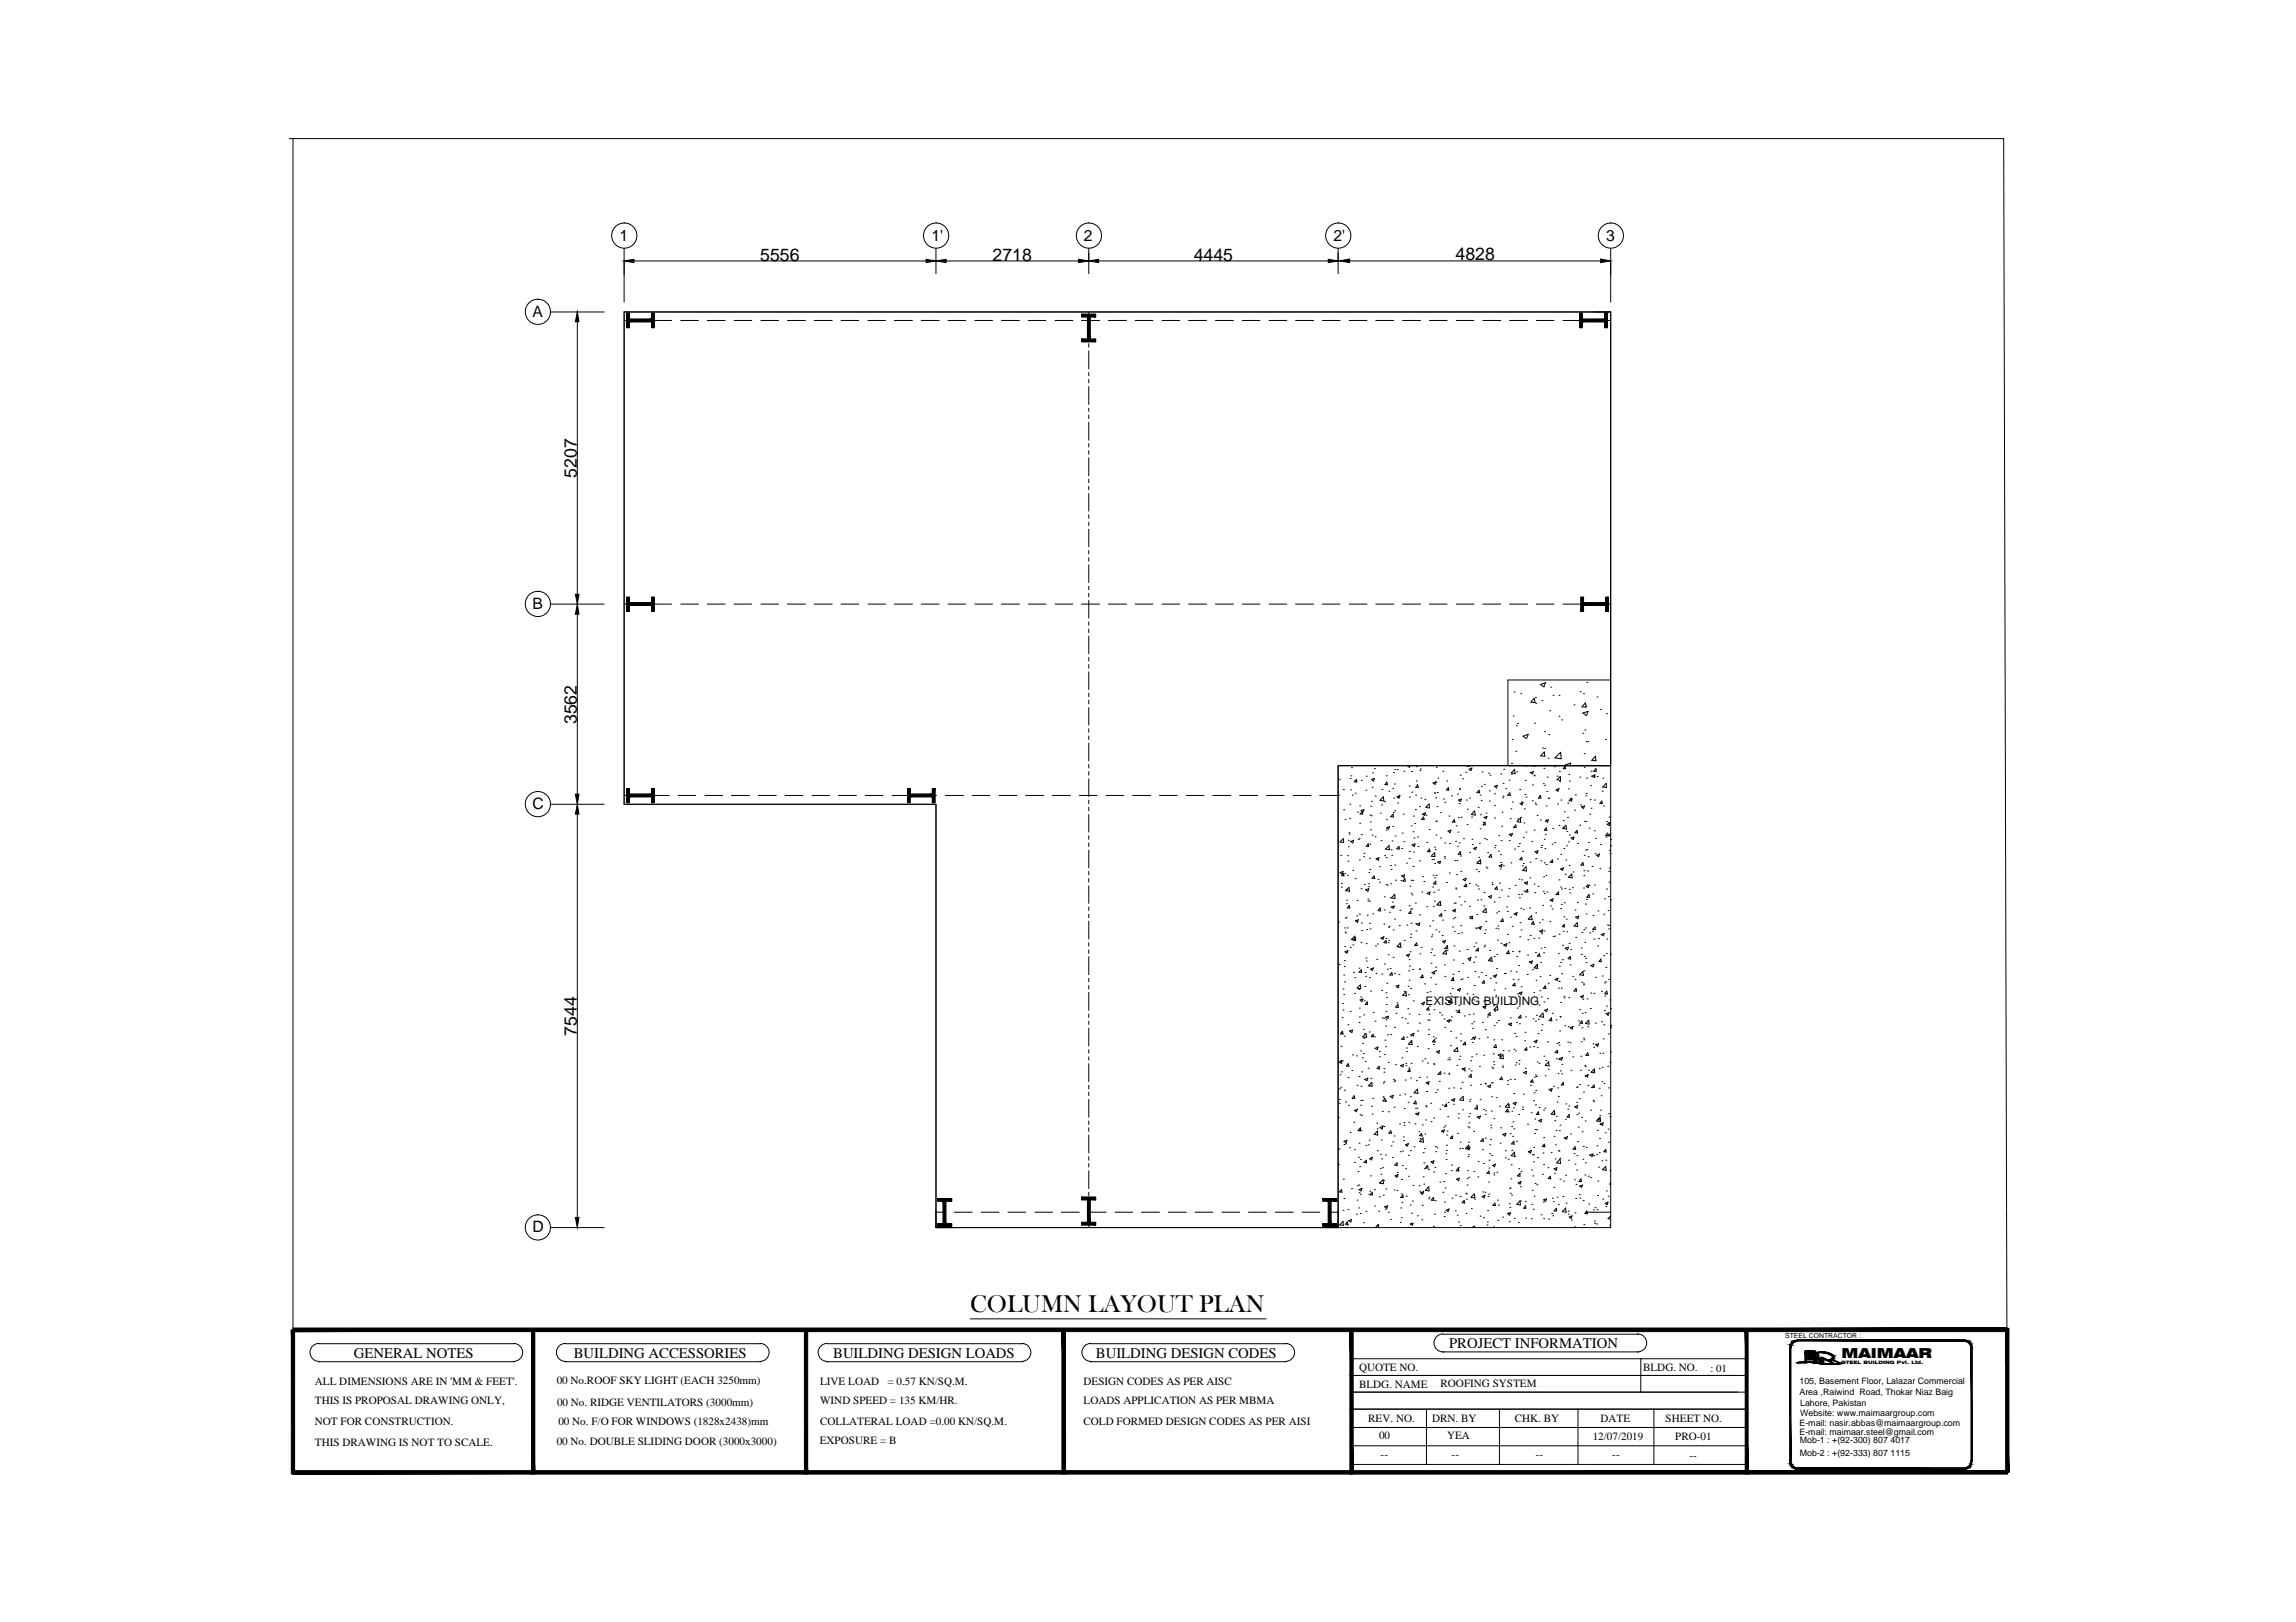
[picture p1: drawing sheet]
<svg xmlns="http://www.w3.org/2000/svg" width="297mm" height="210mm" viewBox="0 0 297 210" stroke-linecap="round" stroke-linejoin="round" font-family="sans-serif">
<defs><g id="words">
<text font-size="3.2" x="125.5" y="169.8">COLUMN LAYOUT PLAN</text>
<g font-size="2.3">
<text x="98.4" y="33.7">5556</text>
<text x="128.4" y="33.7">2718</text>
<text x="154.4" y="33.7">4445</text>
<text x="188.3" y="33.7">4828</text>
<text x="74.6" y="61.8" transform="rotate(-90 74.6 61.8)">5207</text>
<text x="74.6" y="93.7" transform="rotate(-90 74.6 93.7)">3562</text>
<text x="74.6" y="134.1" transform="rotate(-90 74.6 134.1)">7544</text>
</g>
<g font-size="2">
<text x="80.2" y="31.2">1</text>
<text x="120.5" y="31.2">1'</text>
<text x="140.2" y="31.2">2</text>
<text x="172.5" y="31.2">2'</text>
<text x="207.8" y="31.2">3</text>
<text x="68.9" y="41">A</text>
<text x="68.9" y="78.8">B</text>
<text x="68.9" y="104.6">C</text>
<text x="68.9" y="159.5">D</text>
</g>
<g font-size="1.9">
<text x="45.8" y="175.7">GENERAL NOTES</text>
<text x="74.2" y="175.7">BUILDING ACCESSORIES</text>
<text x="107.8" y="175.7">BUILDING DESIGN LOADS</text>
<text x="141.8" y="175.7">BUILDING DESIGN CODES</text>
<text x="187.5" y="174.4">PROJECT INFORMATION</text>
</g>
<text font-size="1.8" x="238.2" y="175.7">MAIMAAR</text>
<text font-size="1.5" x="184.4" y="130.1">EXISTING BUILDING</text>
<g font-size="1.4">
<text x="40.7" y="179.2">ALL DIMENSIONS ARE IN 'MM &amp; FEET'.</text>
<text x="72" y="179.1">00 No.ROOF SKY LIGHT (EACH 3250mm)</text>
<text x="106.1" y="179.2">LIVE LOAD</text>
<text x="114.8" y="179.2">= 0.57 KN/SQ.M.</text>
<text x="140.2" y="179.2">DESIGN CODES AS PER AISC</text>
<text x="175.8" y="177.4">QUOTE NO.</text>
<text x="175.8" y="179.6">BLDG. NAME</text>
<text x="186.4" y="179.5">ROOFING SYSTEM</text>
<text x="212.6" y="177.4">BLDG. NO.</text>
<text x="221.3" y="177.5">: 01</text>
<text x="40.7" y="181.7">THIS IS PROPOSAL DRAWING ONLY,</text>
<text x="40.7" y="184.4">NOT FOR CONSTRUCTION.</text>
<text x="72.1" y="181.9">00 No. RIDGE VENTILATORS (3000mm)</text>
<text x="72.2" y="184.3">00 No. F/O FOR WINDOWS (1828x2438)mm</text>
<text x="106.1" y="181.7">WIND SPEED = 135 KM/HR.</text>
<text x="106.1" y="184.4">COLLATERAL LOAD =0.00 KN/SQ.M.</text>
<text x="140.2" y="184.4">COLD FORMED DESIGN CODES AS PER AISI</text>
<text x="140.2" y="181.7">LOADS APPLICATION AS PER MBMA</text>
<text x="177" y="184">REV. NO.</text>
<text x="185.3" y="184.1">DRN. BY</text>
<text x="196" y="184.1">CHK. BY</text>
<text x="207.1" y="184.1">DATE</text>
<text x="215.5" y="184.1">SHEET NO.</text>
<text x="40.7" y="187.1">THIS DRAWING IS NOT TO SCALE.</text>
<text x="72" y="187">00 No. DOUBLE SLIDING DOOR (3000x3000)</text>
<text x="106.1" y="186.9">EXPOSURE = B</text>
<text x="178.4" y="186.2">00</text>
<text x="178.6" y="188.6">--</text>
<text x="187.2" y="186.2">YEA</text>
<text x="187.8" y="188.6">--</text>
<text x="198.7" y="188.6">--</text>
<text x="206.1" y="186.3">12/07/2019</text>
<text x="208.6" y="188.7">--</text>
<text x="216.7" y="186.4">PRO-01</text>
<text x="218.6" y="188.8">--</text>
</g>
<g font-size="1.1">
<text x="232.8" y="179.1">105, Basement Floor, Lalazar Commercial</text>
<text x="232.8" y="180.5">Area ,Raiwind Road, Thokar Niaz Baig</text>
<text x="232.8" y="185.7">E-mail: maimaar.steel@gmail.com</text>
<text x="232.8" y="184.5">E-mail: nasir.abbas@maimaargroup.com</text>
<text x="232.9" y="181.9">Lahore, Pakistan</text>
<text x="232.9" y="183.2">Website: www.maimaargroup.com</text>
<text x="232.8" y="186.8">Mob-1 : +(92-300) 807 4017</text>
<text x="232.8" y="188.4">Mob-2 : +(92-333) 807 1115</text>
</g>
<text font-size=".9" x="230.9" y="173.1">STEEL CONTRACTOR :</text>
<text font-size=".6" x="238.2" y="176.5">STEEL BUILDING Pvt. Ltd.</text>
</g></defs>
<!-- layer: 0 -->
<g fill="none" stroke="#000" stroke-width=".13">
<path d="M37.4 17.9h221.8l.5 172.8h-221.8v-172.8M80.7 32.2v6.9M82 33.8h37.8M121.1 32.2v3.2M122.4 33.8h17.1M140.9 32.2v3.2M142.1 33.8h29.7M173.1 32.2v3.2M173.3 33.7h.1M174.6 33.8h32.5M208.4 32.2v6.9M71.2 40.4h7"/>
<path d="M74.6 40.4h.1M74.7 41.6v35.3M80.7 40.4h127.7v58.7h-35.3v59.8h-52v-54.8h-40.4zM80.7 40.4h127.7v118.5h-87.3v-54.8h-40.4zM80.7 41.5h2.8M84.6 41.5h2.3M88.1 41.5h2.3M91.5 41.5h2.3M95 41.5h2.3M98.4 41.5h2.3M101.9 41.5h2.3M105.3 41.5h2.4"/>
<path d="M108.8 41.5h2.3M112.3 41.5h2.3M115.7 41.5h2.3M119.2 41.5h2.3M122.7 41.5h2.2M126.1 41.5h2.3M129.6 41.5h2.3M133 41.5h2.3M136.5 41.5h2.3M139.9 41.5h2.4M140.9 40.4v2.7M140.9 43.6v.4"/>
<path d="M140.9 44.5v.4M140.9 45.4v2.3M140.9 48.2v.4M140.9 49.1v.5M140.9 50v2.4M140.9 52.8v.4M140.9 53.7v.5M140.9 54.6v2.4M140.9 57.4v.5M140.9 58.3v.5M140.9 59.3v2.3M143.4 41.5h2.3"/>
<path d="M146.9 41.5h2.3M150.3 41.5h2.3M153.8 41.5h2.3M157.2 41.5h2.4M160.7 41.5h2.3M164.2 41.5h2.3M167.6 41.5h2.3M171.1 41.5h2.3M174.6 41.5h2.2M178 41.5h2.3M181.5 41.5h2.3M184.9 41.5h2.3"/>
<path d="M188.4 41.5h2.3M191.8 41.5h2.4M195.3 41.5h2.3M198.8 41.5h2.3M202.2 41.5h2.3M205.7 41.5h2.7M71.2 78.2h7M74.6 78.2h.1M74.7 79.5v23.3M80.7 78.2h2.8M84.6 78.2h2.3M88.1 78.2h2.3"/>
<path d="M91.5 78.2h2.3M95 78.2h2.3M98.4 78.2h2.3M101.9 78.2h2.3M105.3 78.2h2.4M108.8 78.2h2.3M112.3 78.2h2.3M115.7 78.2h2.3M119.2 78.2h2.3M122.7 78.2h2.2M126.1 78.2h2.3M129.6 78.2h2.3"/>
<path d="M133 78.2h2.3M136.5 78.2h2.3M139.9 78.2h2.4M140.9 62v.5M140.9 62.9v.5M140.9 63.9v2.3M140.9 66.6v.5M140.9 67.5v.5M140.9 68.5v2.3M140.9 71.2v.5M140.9 72.2v.4M140.9 73.1v2.3"/>
<path d="M140.9 75.8v.5M140.9 76.8v.4M140.9 77.7v2.3M143.4 78.2h2.3M146.9 78.2h2.3M150.3 78.2h2.3M153.8 78.2h2.3M157.2 78.2h2.4M160.7 78.2h2.3M164.2 78.2h2.3M167.6 78.2h2.3M171.1 78.2h2.3"/>
<path d="M174.6 78.2h2.2M178 78.2h2.3M181.5 78.2h2.3M184.9 78.2h2.3M188.4 78.2h2.3M191.8 78.2h2.4M195.3 78.2h2.3M198.8 78.2h2.3M202.2 78.2h2.3M205.7 78.2h2.7M140.9 80.5v.4M140.9 81.4v.5"/>
<path d="M140.9 82.3v2.3M140.9 85.1v.4M140.9 86v.5M140.9 86.9v2.3M140.9 89.7v.5M140.9 90.6v.5M140.9 91.6v2.2M140.9 94.3v.5M140.9 95.2v.5M140.9 96.2v2.3M140.9 98.9v.5M140.9 99.9v.4"/>
<path d="M174.9 99.3h.1M177.8 99.5h.1M180.3 100h.1M180.4 99.6h.1M180.8 99.6h.1M181.6 99.8h.1M182.1 99.1h.1M182.1 99.1l.2 .2 .1-.2M182.6 99.9h.1M183.3 99.2h.1M183.7 99.7h.1M183.7 99.5h.1"/>
<path d="M185.8 99.3h.1M186.7 99.8h.1M189.6 99.1h.1M189.6 99.9h.1M189.6 99.1l.5 .1v-.1M190 99.6l.4-.2-.1 .3zM191.7 99.9h.1M194.5 99.6h.1M195.6 98.8h.1M195.6 95.7h.1M195.8 92.7h.1M195.9 89.6h.1"/>
<path d="M195.9 99.6l.1 .5-.5-.1 .5-.4M196.1 97.2h.1M196.2 93.9h.1M196.2 99.9h.1M196.3 93.6h.1M196.7 89.8h.1M197 95.3l.7-.3-.2 .6zM197.4 99.1h.1M198 100l.4-.1-.1 .2zM198.3 99.1h.1M198.3 99.1h.3M198.5 93.6h.1"/>
<path d="M198.6 90.9h-.6l.5-.5 .1 .6M198.6 90.3h.1M198.7 91h.1M199.3 88.6l.7-.3-.3 .6zM199.5 90.7h.1M199.6 96.8h.1M199.7 99.4h.1M199.8 97.3l.1 .6-.6-.1zM199.8 94.7h.1M199.8 96.8h.1M200.3 98.1h.1M200.4 95.1h.1"/>
<path d="M200.5 92h.1M200.6 88.9h.1M200.9 90h.1M201.1 99.2h.1M201.2 98.1l.7-.7 .1 .8zM201.7 90h.1M201.7 92.7h.1M201.7 99.9h.1M202 93.2h.1M202.5 99.5v-.4l-.3 .4h.4M202.7 99.1l-.2-.1 .7-.3-.1 .4M203.6 91.2h.1"/>
<path d="M204.4 89.5h.1M204.8 94.9h.1M204.8 92.3l.7-.2-.3 .5zM204.9 89.8h.1M204.9 99.3h.1M204.9 97.5h.1M205 94.5h.1M205.1 91l.1 .5h-.5zM205.2 91.4h.1M205.2 96h.1M205.3 88.3h.1M205.4 96h.1"/>
<path d="M205.8 99.8h.1M206.4 97.9l.1 .6-.6-.1zM206.5 99.5v.3h-.3zM206.6 90.2h.1M207.1 91.8h.1M207.7 95.7h.1M207.8 92.4h.1M208.4 99.1h-35.3v59.8M208.4 88h-13.3v11.1M71.2 104.1h7M74.6 104.1h.1M74.7 105.4v52.2"/>
<path d="M80.7 102.9h2.4M84.3 102.9h2.3M87.7 102.9h2.3M91.2 102.9h2.3M94.6 102.9h2.4M98.1 102.9h2.3M101.6 102.9h2.3M105 102.9h2.3M108.5 102.9h2.3M111.9 102.9h2.3M115.4 102.9h2.3M118.8 102.9h2.4"/>
<path d="M122.3 102.9h2.3M125.8 102.9h2.3M129.3 102.9h2.2M132.7 102.9h2.3M136.2 102.9h2.3M139.6 102.9h2.3M140.9 100.8v2.3M140.9 103.5v.5M140.9 104.5v.4M140.9 105.4v2.3M140.9 108.1v.5M140.9 109.1v.4"/>
<path d="M140.9 110v2.3M140.9 112.8v.4M140.9 113.7v.5M140.9 114.6v2.3M140.9 117.4v.4M140.9 118.3v.5M140.9 119.2v2.3M143.1 102.9h2.3M146.5 102.9h2.4M150 102.9h2.3M153.5 102.9h2.3M156.9 102.9h2.3"/>
<path d="M160.4 102.9h2.3M163.8 102.9h2.3M167.3 102.9h2.3M170.7 102.9h2.4M173.1 102.5v.1M173.2 119.3h.1M173.2 102.9h.1M173.3 100.9h.1M173.4 109l.4-.5v.5zM173.4 112.9l.4-.1-.1 .3zM173.5 110.7h.1M173.5 114.8h.1"/>
<path d="M173.5 114.3h.1M173.8 102.2h.1M173.8 113l.1 .4-.4-.1zM173.8 104.8h.1M174 113.1h.1M174 106h.1M174.1 118.8h.1M174.1 115.3l.4-.5 .1 .5zM174.1 118.7h.1M174.2 117h.1M174.2 116.5h.1M174.3 115.1h.1"/>
<path d="M174.3 113.3h.1M174.3 110.7h.1M174.4 111.4h.1M174.4 109.6h.1M174.4 108.7h.1M174.5 107.8h.1M174.6 107.9h.1M174.6 117.2v.3h-.3zM174.6 105.9h.1M174.6 104.1h.1M174.7 100.7h.1M174.7 102.2h.1"/>
<path d="M174.7 108.9l.4-.2-.1 .4zM174.8 100.4h.1M174.9 102.9h.1M175 112.6h.1M175.2 101.2l.3-.3v.3zM175.3 102.6h.1M175.3 113.7h.1M175.4 119.2l.3-.2-.1 .4zM175.5 118.5h.1M175.6 116.5h.1M175.6 105.1h.1M175.7 108.7h.1"/>
<path d="M175.8 108.5h.1M175.9 118.3h.1M175.9 111.3h.1M175.9 106.5h.1M175.9 104.3h.1M176.1 115h.1M176.1 104.9l.4-.1-.2 .3zM176.1 119.5h.1M176.1 108h.1M176.1 101h.1M176.2 105l.1 .4h-.3zM176.4 110.9h.1"/>
<path d="M176.5 110.4h.1M176.5 114.5h.1M176.7 115.1l.4-.1-.1 .3zM176.7 102.3h.1M176.8 100.4h.1M176.9 118.4h.1M177 116.6h.1M177 116.4h.1M177 109.2l.1 .3h-.3zM177.1 114.8h.1M177.1 114.4h.1M177.1 112.9h.1"/>
<path d="M177.2 111.1h.1M177.2 116.6h.1M177.2 119.5h.1M177.2 109.2h.1M177.2 105.5h.1M177.2 112.5h.1M177.3 106.4h.1M177.3 107.4h.1M177.3 104.3h.1M177.4 105.6h.1M177.4 103.7h.1M177.4 100.9l.4-.2-.1 .4z"/>
<path d="M177.5 101.9h.1M177.5 108.1h.1M177.6 100h.1M177.6 118.3h.1M177.8 113.4l.1 .3h-.4zM177.9 108.3h.1M177.9 103h.1M178 111.2l.4-.2-.1 .3zM178.3 113.8h.1M178.4 114.2h.1M178.5 112.2h.1M178.5 117.5l.1 .4-.3-.1z"/>
<path d="M178.6 105.2h.1M178.7 108.8h.1M178.7 104.2h.1M178.8 102.2h.1M179 103.1v.6l-.5-.1zM179 119.6h.1M179.1 116.1h.1M179.1 117.8h.1M179.1 110.7h.1M179.1 103.7h.1M179.3 111h.1M179.3 107.4h.1"/>
<path d="M179.3 100.4h.1M179.3 114.5h.1M179.4 106.1h.1M179.4 107.1l.4-.1-.2 .3zM179.4 101.2l.1 .3h-.3zM179.5 114.5h.1M179.7 102.4h.1M179.7 109.4l.1 .6-.5-.1 .4-.5M179.7 119.9h.1M179.8 118.1h.1M179.8 116.2h.1M179.9 112h.1"/>
<path d="M179.9 114.4h.1M180 112.5h.1M180 110h.1M180 117.4l.4-.2-.1 .3zM180.1 110.7h.1M180.1 108.8h.1M180.1 116.7h.1M180.2 107h.1M180.2 102h.1M180.2 105.4l.1 .3h-.4zM180.3 105.1h.1M180.3 103.3h.1"/>
<path d="M180.4 101.5h.1M180.4 118.9h.1M180.4 112h.1M180.4 104.9h.1M180.4 115.7l.1 .6-.5-.1zM180.5 108.2h.1M180.5 113.9h.1M180.7 109.8l.3-.3v.4zM180.7 103.1l.4-.2-.1 .4zM180.8 103.9h.1M180.9 103.2h.1M181 119.8h.1"/>
<path d="M181.1 117.8h.1M181.2 113.9h.1M181.3 109.8h.1M181.3 113.4l.4-.2-.1 .4zM181.4 107.8h.1M181.5 105.4h.1M181.6 108.9h.1M181.8 113.7v.3h-.3zM182 111.7h.1M182 119.7h.1M182.3 101.7h.1M182.3 111.1h.1"/>
<path d="M182.3 117.2h.1M182.3 110.2h.1M182.3 103.2h.1M182.4 114.7h.1M182.5 117.6h.1M182.5 117.9l.1 .3h-.3zM182.6 119.5h.1M182.6 115.6h.1M182.6 113.9h.1M182.6 106.9h.1M182.6 117.6h.1M182.6 102.5h.1"/>
<path d="M182.7 115.8h.1M182.7 109.3l.4-.1-.1 .3zM182.8 113.9h.1M182.8 112.1h.1M182.8 107.6h.1M182.9 105.6h.1M182.9 110.3h.1M182.9 108.4h.1M183 106.6h.1M183.1 104.8h.1M183.1 116.9h.1M183.1 102.9h.1"/>
<path d="M183.1 119.5h.1M183.2 101.1h.1M183.3 119.6l.4-.1-.1 .3zM183.4 108.3h.1M183.4 101.5l.1 .4h-.4zM183.4 109.5h.1M183.7 111.4h.1M183.7 104.4h.1M183.7 118.4h.1M183.8 103.3h.1M184 115.4h.1M184 113.4h.1"/>
<path d="M184 105.4l.4-.2-.1 .3zM184.2 105.7v.4l-.3-.1zM184.2 114.1h.1M184.2 105.4h.1M184.3 103.4h.1M184.5 104.5l.4-.5v.5h-.4M184.5 105.5h.1M184.6 117.3h.1M184.6 109h.1M184.6 115.6l.4-.2-.1 .4zM184.9 107.3h.1M184.9 109.9l.1 .3h-.3z"/>
<path d="M185 119.8h.1M185.2 110.8l.4-.5v.6l-.4-.1M185.3 111.2h.1M185.3 119.2h.1M185.3 114.8h.1M185.4 113.3h.1M185.4 101.3l.4-.1-.2 .3zM185.4 117.3h.1M185.5 115.5h.1M185.5 111.2h.1M185.6 113.6h.1M185.6 116.6h.1"/>
<path d="M185.6 109.6h.1M185.6 102.6h.1M185.6 111.7h.1M185.7 109.9h.1M185.7 103.2h.1M185.7 114l.1 .4h-.4zM185.8 108.1h.1M185.8 101.2h.1M185.8 113.3h.1M185.8 106.3h.1M185.8 106.2h.1M185.9 104.4h.1"/>
<path d="M185.9 117.1l.4-.4 .1 .5-.5-.1M185.9 102.6h.1M186 111.6l.4-.2-.1 .3zM186 100.7h.1M186 117h.1M186.1 115.2h.1M186.2 118.5l.3-.3v.4zM186.4 105.1h.1M186.4 108.4h.1M186.6 119.1h.1M186.7 103.4h.1M186.9 111.1h.1"/>
<path d="M186.9 117.8h.1M186.9 110.9h.1M186.9 109.1h.1M186.9 103.8h.1M187.1 114.2h.1M187.2 101.1h.1M187.3 107.6l.4-.2-.1 .4zM187.4 101.9v.4l-.3-.1zM187.5 105.6h.1M187.5 113h.1M187.6 109.2h.1M187.8 103h.1"/>
<path d="M187.9 120h.1M187.9 117.8l.4-.1-.1 .3zM188 118.9h.1M188.1 116.9h.1M188.1 106.1l.1 .3h-.3zM188.2 118.7h.1M188.2 111.4h.1M188.3 116.9h.1M188.3 108.9h.1M188.3 114.9h.1M188.4 115h.1M188.4 106.9h.1"/>
<path d="M188.4 113.2h.1M188.5 111.4h.1M188.6 109.5h.1M188.6 102.8h.1M188.6 107.7h.1M188.7 105.8h.1M188.7 103.5l.4-.1-.2 .3zM188.8 104h.1M188.8 116.1h.1M188.8 109.1h.1M188.8 102.1h.1M188.9 100.3h.1"/>
<path d="M188.9 110.2l.1 .4h-.3zM188.9 110.8h.1M189 117.1h.1M189 119.8h.1M189 112.8h.1M189 105.8h.1M189.2 100.8h.1M189.3 113.8l.4-.1-.1 .3zM189.3 108.5h.1M189.5 116.7h.1M189.5 114.7h.1M189.7 114.4l.1 .4-.4-.1z"/>
<path d="M189.7 103.5h.1M189.8 106.7h.1M189.8 104.7h.1M190.1 114.3h.1M190.1 117.3h.1M190.1 118.6h.1M190.1 110.3h.1M190.1 103.3h.1M190.2 118.9l.3-.3v.3zM190.4 105.7h.1M190.4 108.6h.1M190.5 109.3h.1"/>
<path d="M190.6 109.8l.4-.2-.1 .4zM190.8 104.9l-.5 .5 .6 .1-.1-.5M190.9 114.5h.1M191 112.5h.1M191.1 118.3h.1M191.1 102.6l.3-.3v.3zM191.1 116.5h.1M191.2 114.7h.1M191.2 111.5h.1M191.2 104.5h.1M191.3 112.8h.1M191.3 115h.1"/>
<path d="M191.3 110.9h.1M191.3 102.5h.1M191.4 109.1h.1M191.5 107.3h.1M191.5 102.9h.1M191.5 105.4h.1M191.5 111.2l-.4 .5M191.5 111.3l.1 .5-.5-.1M191.6 116.4h.1M191.6 103.6h.1M191.7 101.8h.1M191.9 106.4h.1"/>
<path d="M192 117.2h.1M192 115.5h.1M192 105.8l.4-.2-.2 .3zM192 108.5h.1M192 101.5h.1M192.1 106.4l.1 .4h-.3zM192.2 119.2h.1M192.2 112.2h.1M192.2 105.2h.1M192.2 117.5l-.4 .5 .5 .1-.1-.5M192.3 108.7h.1M192.4 112.3h.1"/>
<path d="M192.5 110.3h.1M192.6 100.1h.1M192.6 116l.4-.1-.1 .3zM192.7 102.3h.1M192.7 103.7h.1M192.8 100.3h.1M192.9 110.6l.1 .3h-.4zM193 114.2h.1M193.1 114.5h.1M193.3 116.7h.1M193.4 104.3h.1M193.4 105.9h.1"/>
<path d="M193.4 109.7h.1M193.4 102.7h.1M193.4 101.8l.3-.2-.1 .4zM193.4 109.4h.1M193.6 118.1h.1M193.6 114.8l.1 .3-.3-.1zM193.8 119.8h.1M193.9 118h.1M193.9 110.1h.1M193.9 108.1h.1M193.9 116.1h.1M193.9 112l.4-.1-.1 .3z"/>
<path d="M194 114.3h.1M194.1 112.5h.1M194.1 110.6h.1M194.2 100.1h.1M194.2 111.6h.1M194.2 108.8h.1M194.2 115.2h.1M194.3 106.9h.1M194.3 105.1h.1M194.4 103.2h.1M194.4 118.9l.1 .3h-.3zM194.5 101.4h.1"/>
<path d="M194.5 103h.1M194.5 112h.1M194.8 102.1h.1M194.9 117.4h.1M195 118h.1M195 102.9l.3-.3 .1 .3zM195.1 116h.1M195.2 115h.1M195.3 108.8h.1M195.3 108h.1M195.3 101h.1M195.3 108l.4-.1-.1 .3z"/>
<path d="M195.4 105.9h.1M195.4 118.7h.1M195.5 111.7h.1M195.5 104.7h.1M195.6 100.2h.1M195.6 119.9h.1M195.6 103.8h.1M195.9 118.3l.4-.2-.1 .3zM195.9 109.9h.1M196 114.6h.1M196.1 106.8v.3h-.3zM196.3 106h.1"/>
<path d="M196.4 109.5h.1M196.4 115.8h.1M196.5 113.8h.1M196.6 116.2h.1M196.6 109.2h.1M196.6 102.2h.1M196.7 119.4h.1M196.7 104l.3-.2-.1 .4zM196.7 105.9v.5l-.4-.1zM196.7 117.5h.1M196.7 105.8h.1M196.8 115.7h.1"/>
<path d="M196.8 103.8h.1M196.9 113.9h.1M196.9 110.9v.4l-.3-.1zM196.9 112h.1M197 110.2h.1M197.1 108.4h.1M197.1 117.7h.1M197.1 111.7h.1M197.2 106.5h.1M197.2 115.3h.1M197.2 104.7h.1M197.2 114.2l.4-.1-.1 .4z"/>
<path d="M197.3 102.8h.1M197.3 101h.1M197.4 107.7h.1M197.4 103.2h.1M197.4 112.2l.1 .5-.5-.1zM197.6 115.1l.1 .3h-.3zM197.9 117.5h.1M197.9 113.6h.1M198 111.6h.1M198.1 118.5l.1 .5-.5-.1 .5-.4M198.2 108.9h.1M198.2 103.6h.1"/>
<path d="M198.3 101.6h.1M198.4 119.2l.1 .4h-.4zM198.5 100.3h.1M198.5 114.4h.1M198.5 107.4h.1M198.5 100.4h.1M198.6 115.5h.1M198.6 103.9h.1M198.6 110.2l.4-.1-.1 .3zM198.7 118.1h.1M198.7 111.1h.1M198.7 104.1h.1"/>
<path d="M198.9 105.5h.1M199 114.7h.1M199.2 119.4h.1M199.3 106.1h.1M199.3 102.9l.1 .4h-.4zM199.4 111.4h.1M199.4 109.7h.1M199.4 109.4h.1M199.5 119h.1M199.6 117.2h.1M199.7 115.3h.1M199.7 101.4h.1"/>
<path d="M199.7 113.5h.1M199.8 111.7h.1M199.8 115.6h.1M199.8 108.6h.1M199.8 101.6h.1M199.9 109.8h.1M199.9 108h.1M200 106.2l.3-.1-.1 .3zM200 106.1h.1M200 113.3h.1M200 104.3h.1M200 111.9h.1"/>
<path d="M200 107.1l.1 .4-.3-.1zM200.1 102.4h.1M200.1 115.4h.1M200.2 100.6h.1M200.3 103.3h.1M200.4 103.3h.1M200.5 119.2h.1M200.5 111.6l.3-.3 .1 .3zM200.5 116.5l.4-.2-.1 .4zM200.6 117.2h.1M200.8 109.2h.1M200.8 117.6h.1"/>
<path d="M200.9 107.2h.1M201.1 109h.1M201.3 102.2l.4-.1-.1 .3zM201.4 100.4h.1M201.4 100.9l.5-.4v.5zM201.5 111.2h.1M201.5 104h.1M201.6 115.4v.4h-.3zM201.7 113.9h.1M201.7 106.8h.1M201.8 101.2h.1M201.9 114.8h.1"/>
<path d="M201.9 117.6h.1M201.9 110.6h.1M201.9 112.5l.4-.2-.1 .3zM201.9 103.5h.1M202 117h.1M202 115h.1M202.2 106.2h.1M202.3 107h.1M202.3 118.6h.1M202.3 109.8h.1M202.4 116.8h.1M202.4 105.1h.1"/>
<path d="M202.4 119.6v.4l-.3-.1zM202.5 115h.1M202.5 113.1h.1M202.6 111.3h.1M202.6 106.8l.1 .5-.5-.1zM202.6 118.9h.1M202.7 109.5h.1M202.7 107.6h.1M202.8 105.8h.1M202.8 103.9h.1M202.9 102.1h.1M202.9 109h.1"/>
<path d="M202.9 113.5l.4-.4 .1 .5zM203 100.2h.1M203 112h.1M203 115.1h.1M203 108.1h.1M203 101.1h.1M203.1 115.6h.1M203.3 103.3v.4l-.3-.1zM203.3 108.4l.3-.1-.1 .4zM203.3 103.4h.1M203.4 114.9h.1M203.5 112.8h.1"/>
<path d="M203.6 119.8l.5-.4v.5zM203.7 104.8h.1M203.8 117.8h.1M203.8 102.9h.1M203.8 118.7l.4-.1-.1 .3zM204 107.5l.1 .3h-.3zM204.1 116.8h.1M204.1 109.2h.1M204.4 106.8h.1M204.4 100.6h.1M204.5 104.2h.1M204.6 104.4l.4-.1-.1 .3z"/>
<path d="M204.8 111.6l.1 .4h-.4zM204.9 114.9h.1M204.9 112.7h.1M204.9 113.3h.1M204.9 110.7h.1M204.9 106.3h.1M205.1 117h.1M205.2 106.3h.1M205.2 110h.1M205.2 103h.1M205.2 118.3h.1M205.2 102.7h.1"/>
<path d="M205.2 114.7l.4-.2-.1 .4zM205.2 116.4h.1M205.2 100.7h.1M205.3 109.9h.1M205.3 114.5h.1M205.4 112.7h.1M205.5 110.9h.1M205.5 109h.1M205.5 114.6h.1M205.6 107.2h.1M205.6 115.8v.3h-.3zM205.7 105.4h.1"/>
<path d="M205.7 103.5h.1M205.8 101.7h.1M205.8 104.6h.1M205.9 100.4l.4-.1-.1 .3zM206 112.1h.1M206.1 115.7h.1M206.1 118.5h.1M206.3 103.5h.1M206.3 114.5h.1M206.3 107.5h.1M206.3 100.5h.1M206.3 110.5h.1"/>
<path d="M206.4 108.5h.1M206.6 110.7l.3-.2-.1 .4zM206.6 100.5h.1M206.7 117.9h.1M207 112.4h.1M207.1 109.3h.1M207.2 103.7l.1 .3h-.3zM207.3 102.4h.1M207.3 101.8l.5 .1v-.5l-.4 .4M207.4 100.7h.1M207.4 104.3h.1M207.5 118.3h.1"/>
<path d="M207.6 116.3h.1M207.8 108.3h.1M207.8 115h.1M207.9 106.3h.1M207.9 106.7l.4-.2-.1 .3zM208 119.7h.1M208 107.8l.1 .3h-.4zM208 117.8h.1M208.1 116h.1M208.1 108.1l.3 .1M208.1 106.5h.1M208.1 119.7h.1"/>
<path d="M208.1 112.8h.1M208.2 114.2h.1M208.2 105.7h.1M208.2 112.3h.1M208.2 110.1h.1M208.3 110.5h.1M208.3 116.4h.1M208.4 108.7h.1M208.4 109.5h.1M208.4 107.9l-.3 .2M140.9 122v.5M140.9 122.9v.5"/>
<path d="M140.9 123.8v2.3M140.9 126.6v.5M140.9 127.5v.5M140.9 128.4v2.4M140.9 131.2v.5M140.9 132.2v.4M140.9 133v2.4M140.9 135.8v.5M140.9 136.8v.4M140.9 137.7v2.3M173.2 124.8h.1M173.2 137.4l.4-.1-.1 .3z"/>
<path d="M173.4 139.1h.1M173.5 137.2h.1M173.5 135.4h.1M173.5 138.7h.1M173.6 133.5h.1M173.6 133.7h.1M173.6 131.7h.1M173.7 137.3h.1M173.7 129.9h.1M173.8 128h.1M173.8 130.7h.1M173.8 133.8h-.4l.3-.3 .1 .3"/>
<path d="M173.8 126.2h.1M173.8 128.7h.1M173.9 124.3h.1M173.9 125.1h.1M173.9 134.1h.1M174 122.5h.1M174 127.1h.1M174 120.1h.1M174 120.6h.1M174 120.7h.1M174.3 120.1h.1M174.4 132.6h.1"/>
<path d="M174.4 139.4h.1M174.4 123l-.4 .2 .3 .1 .1-.3M174.4 137.7l.1 .3h-.3zM174.6 133.4l.4-.1-.1 .3zM174.7 122.6h.1M174.7 130.9h.1M174.8 121.6l.5 .1v-.6l-.4 .5M174.9 138.5h.1M175 136.5h.1M175 122.3h.1M175.1 125.8h.1M175.2 128.6h.1"/>
<path d="M175.3 126.5h.1M175.4 121.3v.4h-.3zM175.5 136.6h.1M175.6 127.9l.4-.4v.5zM175.8 128h.1M175.8 139.3h.1M175.8 132.3h.1M175.8 125.3h.1M175.8 125.8l.3-.3 .1 .3zM175.9 130.5h.1M175.9 131.6h.1M176 129.4l.3-.1-.1 .3z"/>
<path d="M176 136h.1M176 129h.1M176.1 122h.1M176.2 138.7h.1M176.2 120.4h.1M176.2 136.9h.1M176.3 135h.1M176.4 133.2h.1M176.4 136.3h.1M176.4 131.3h.1M176.4 134.4h.1M176.5 129.5h.1"/>
<path d="M176.5 133.8h.1M176.5 139.7l.5-.2-.2 .4zM176.6 127.7h.1M176.6 125.8h.1M176.6 137.4h.1M176.7 126.4h.1M176.7 124h.1M176.7 133.8l.1 .5-.5-.1zM176.8 122.1h.1M176.8 124.4h.1M176.8 120.3h.1M176.9 125.2h.1"/>
<path d="M176.9 129.7v.3h-.3zM177 138.2h.1M177.1 133.5h.1M177.2 126.5h.1M177.3 120.2h.1M177.3 128.3h.1M177.3 125.4l.4-.1-.1 .3zM177.3 139.6h.1M177.6 131h.1M177.6 133.8l.1 .4-.3-.1zM177.8 134.2h.1M177.9 132.2h.1"/>
<path d="M177.9 135.7l.4-.2-.1 .3zM177.9 122.4h.1M178 126h.1M178.1 124.1h.1M178.2 122.2h.1M178.4 138l.1 .3h-.3zM178.4 136.1h.1M178.4 136.8h.1M178.7 121.4l.3-.2-.1 .4zM178.7 128.2h.1M178.8 126.1h.1M178.8 131.7h.1"/>
<path d="M179 138.3h.1M179 140h.1M179 138.8h.1M179 131.8h.1M179.1 136.5h.1M179.1 124.7h.1M179.2 134.6h.1M179.3 132.8h.1M179.3 135.5h.1M179.3 131.6l.3-.1-.1 .3zM179.3 130.9h.1M179.3 132h.1"/>
<path d="M179.3 128.5h.1M179.3 121.4h.1M179.3 121.7l.1 .3h-.4zM179.3 130h.1M179.4 129.1h.1M179.4 127.2h.1M179.5 125.4h.1M179.5 133.9h.1M179.6 123.6h.1M179.6 122h.1M179.6 137.5h.1M179.6 121.7h.1"/>
<path d="M179.6 120h.1M179.8 125.3h.1M179.9 133.9h.1M180.1 125.8v.4h-.3zM180.2 123.9h.1M180.2 120.3h.1M180.3 139.7h.1M180.4 140h.1M180.4 133h.1M180.4 126h.1M180.4 139.8h.1M180.5 137.8h.1"/>
<path d="M180.6 131.1h.1M180.6 127.6l.4-.1-.1 .3zM180.7 129.8h.1M180.8 127.8h.1M180.9 130v.4l-.3-.1zM180.9 122.5h.1M181 126.1h.1M181.2 122v.6l-.5-.1zM181.2 137.9l.4-.2-.1 .4zM181.3 134.5l.3-.3 .1 .3zM181.4 131.7h.1M181.4 136.9h.1"/>
<path d="M181.7 121.7h.1M181.7 128.3h.1M181.8 139.8h.1M181.8 131.9h.1M181.9 137.9h.1M181.9 137.6h.1M181.9 128.3l.1 .6-.5-.1 .4-.5M182 136.1h.1M182 135.6h.1M182 123.6l.3-.1-.1 .3zM182 134.2h.1M182.1 132.4h.1"/>
<path d="M182.1 130.5h.1M182.2 127.6h.1M182.2 128.7h.1M182.3 125.6h.1M182.3 138.2h.1M182.3 126.9h.1M182.3 131.2h.1M182.3 124.2h.1M182.3 125h.1M182.4 138.3v.4h-.3zM182.4 123.2h.1M182.5 121.3h.1"/>
<path d="M182.5 134.1h.1M182.5 139.5h.1M182.5 134.9h.1M182.5 127.9h.1M182.5 120.9h.1M182.6 137.6h.1M182.6 133.9l.3-.2v.4zM182.6 134.6l.1 .6-.5-.1zM182.8 125.5h.1M182.9 129.5h.1M183.2 120.5h.1M183.2 139.8h.1"/>
<path d="M183.3 122l.1 .4-.4-.1zM183.4 135.4h.1M183.4 133.4h.1M183.6 131.3h.1M183.6 139.4h.1M183.6 132.4h.1M183.6 125.4h.1M183.7 125.4h.1M183.7 123.4h.1M183.9 122.6h.1M183.9 129.9l.4-.2-.1 .3zM184 126.2h.1"/>
<path d="M184 137.3h.1M184 126.2l.1 .3h-.3zM184.3 127.3h.1M184.3 137h.1M184.6 139.4h.1M184.6 128.4h.1M184.7 137.6h.1M184.7 132h.1M184.8 135.7h.1M184.8 133.9h.1M184.8 133.3h.1M184.8 130.4l.1 .3h-.4z"/>
<path d="M184.9 132h.1M184.9 131.3h.1M184.9 130.2h.1M185 128.3h.1M185.1 126.5h.1M185.1 123.3h.1M185.1 124.7h.1M185.2 121.2h.1M185.2 122.8h.1M185.3 121h.1M185.3 125.8l.3-.1-.1 .4zM185.3 134.8l.3-.3v.4z"/>
<path d="M185.4 135.2h.1M185.4 134.2h.1M185.5 137.7h.1M185.5 130.7h.1M185.5 123.6h.1M185.7 125.2h.1M185.7 125.6h.1M185.7 134.4h.1M185.7 127.4h.1M185.8 120.3h.1M185.9 136.1l.3-.1v.3zM186 139.1h.1"/>
<path d="M186.2 120.6h.1M186.2 139.9h.1M186.2 131h.1M186.3 129.1h.1M186.4 138.7v.3h-.3zM186.5 131.3h.1M186.6 121.1h.1M186.6 121.8l.4-.1-.1 .3zM186.7 123.4l.4-.4v.5l-.4-.1M186.8 122.8h.1M186.8 138.9h.1M186.8 131.9h.1"/>
<path d="M186.9 124.9h.1M186.9 133h.1M186.9 126.4h.1M187.2 123h.1M187.2 132.1l.4-.2-.1 .4zM187.3 122.4v.3h-.3zM187.3 137.1h.1M187.4 129.7l.4-.4v.5l-.4-.1M187.4 138.9h.1M187.5 139h.1M187.5 136.9h.1M187.6 137.1h.1"/>
<path d="M187.6 128.6h.1M187.6 135.3h.1M187.7 133.5h.1M187.7 132.1h.1M187.7 128.9h.1M187.8 131.6h.1M187.8 129.8h.1M187.8 126.9h.1M187.9 127.9h.1M188 126.1h.1M188 124.2h.1M188 126.5l.1 .4h-.3z"/>
<path d="M188.1 122.4h.1M188.1 136l.4-.4 .1 .5-.5-.1M188.1 120.6h.1M188.4 130.8h.1M188.4 134.3h.1M188.5 137.9h.1M188.6 128.1l.3-.2-.1 .4zM188.7 120.8h.1M188.7 125.7h.1M188.7 137.1h.1M188.7 130.1h.1M188.8 123.1h.1"/>
<path d="M188.8 130.7l.1 .3h-.4zM188.9 136.7h.1M188.9 134.7h.1M188.9 133.8h.1M189 126.8h.1M189.1 120.7h.1M189.2 126.7h.1M189.2 138.3l.3-.1v.3zM189.2 124.7h.1M189.5 131.5h.1M189.5 138.6h.1M189.5 134.9l.1 .3h-.3z"/>
<path d="M189.8 128.6h.1M189.8 122.9h.1M189.9 126.5h.1M189.9 124.1l.4-.2-.1 .3zM190 138.3h.1M190 131.3h.1M190.1 124.3h.1M190.3 137.3h.1M190.3 139l.1 .4-.4-.1zM190.3 138.6h.1M190.3 134.5h.1M190.4 136.8h.1"/>
<path d="M190.4 132.5h.1M190.5 134.9h.1M190.5 133.1h.1M190.5 134.3l.4-.1-.1 .3zM190.6 128.7h.1M190.6 131.2h.1M190.6 129.4h.1M190.6 124.5h.1M190.6 132.2h.1M190.7 122.5h.1M190.7 127.5h.1M190.8 125.7h.1"/>
<path d="M190.9 123.9h.1M190.9 120.1h.1M190.9 122h.1M191 120.2h.1M191 136.4h.1M191.2 122.7l.1 .3h-.4zM191.2 120l.5-.1-.2 .4zM191.3 126.4h.1M191.3 134.4h.1M191.4 138h.1M191.7 125.8h.1M191.8 132.3h.1"/>
<path d="M191.9 130.3h.1M191.9 130.3l.3-.1-.1 .3zM192 136.6h.1M192 129.5h.1M192 122.5h.1M192 126.9v.3h-.3zM192 120.8h.1M192.1 122.3h.1M192.2 120.3h.1M192.2 133.3h.1M192.2 126.2h.1M192.4 134.2h.1"/>
<path d="M192.4 131.6h.1M192.7 124.2h.1M192.7 123h.1M192.8 131v.4l-.3-.1zM192.8 126.6h.1M193 123.9l-.5 .4 .6 .1-.1-.5M193 138.1h.1M193.1 138.2h.1M193.2 136.4h.1M193.2 130.2h.1M193.2 137.4h.1M193.2 126.3l.4-.2-.1 .4z"/>
<path d="M193.3 134.6h.1M193.3 137.8h.1M193.3 132.7h.1M193.3 128.1h.1M193.3 123.8h.1M193.3 130.8h.1M193.4 130.9h.1M193.5 129h.1M193.5 127.2h.1M193.5 120.1h.1M193.5 128.8h.1M193.5 135.2l.1 .4-.3-.1z"/>
<path d="M193.6 125.3h.1M193.6 132.4h.1M193.6 123.5h.1M193.7 121.7h.1M193.7 130.2l-.4 .4M193.7 130.2l.1 .5-.5-.1M193.8 120.2h.1M193.8 136.6l.4-.2-.1 .3zM193.9 132.1h.1M194.2 122.1h.1M194.3 134.6h.1M194.3 139.4l.1 .3h-.4z"/>
<path d="M194.4 138.1h.1M194.4 138h.1M194.5 136h.1M194.5 136.5l-.5 .4 .5 .1v-.5M194.5 122.3l.5-.2-.2 .4zM194.6 126h.1M194.7 128h.1M194.7 126h.1M195 120.9h.1M195 139.9h.1M195.2 136h.1M195.2 123l.1 .4h-.4z"/>
<path d="M195.2 132.5l.4-.1-.2 .3zM195.2 122h.1M195.2 129h.1M195.3 129.9h.1M195.4 131.7h.1M195.4 139.7h.1M195.4 125.7h.1M195.4 132.7h.1M195.7 123.1h.1M195.7 127.5l.3-.3v.4zM195.8 126.7h.1M195.8 135.8h.1"/>
<path d="M195.9 139.7h.1M195.9 133.8h.1M196 137.8h.1M196.1 136h.1M196.1 134.1h.1M196.1 125.8h.1M196.1 137.5h.1M196.2 132.3h.1M196.2 123.8h.1M196.3 130.5h.1M196.3 128.6h.1M196.4 126.8h.1"/>
<path d="M196.4 128.9h.1M196.5 125h.1M196.5 137.7h.1M196.5 123.1h.1M196.5 123.2h.1M196.5 137.2h.1M196.5 130.2h.1M196.5 128.5l.4-.1-.1 .3zM196.6 132.5h.1M196.6 121.2h.1M196.7 131.4l.1 .3h-.4zM196.8 127.7h.1"/>
<path d="M196.8 120.3h.1M197.1 138.8l.4-.2-.1 .4zM197.2 134.7h.1M197.3 133.6h.1M197.3 138.2h.1M197.4 131.6h.1M197.5 135.6v.3h-.3zM197.6 126.1h.1M197.6 123.6h.1M197.7 121.6h.1M197.8 124.5l.5-.1-.2 .3zM197.9 135.5h.1"/>
<path d="M198 121.1h.1M198.3 125.5h.1M198.3 139.7v.4l-.3-.1zM198.3 131.9h.1M198.4 128.4h.1M198.4 121.4h.1M198.4 135.5h.1M198.5 134.8l.4-.2-.2 .3zM198.5 139.4h.1M198.6 123.3h.1M198.6 125.1h.1M198.6 139.1h.1"/>
<path d="M198.6 132.2h.1M198.7 126.9h.1M198.8 139.3h.1M198.8 131.4h.1M198.8 129.4h.1M198.9 137.4h.1M198.9 135.6h.1M198.9 124.8v.5h-.4zM199 133.8h.1M199 131.9h.1M199.1 121.4h.1M199.1 130.1h.1"/>
<path d="M199.1 137.6h.1M199.2 123.4v.4l-.3-.1zM199.2 128.2h.1M199.2 120.5l.4-.2-.1 .4zM199.2 126.4h.1M199.3 124.5h.1M199.4 122.7h.1M199.4 133.3h.1M199.4 129h.1M199.4 120.8h.1M199.5 132.6h.1M199.6 131.1l.1 .5h-.5z"/>
<path d="M199.7 123.3h.1M199.7 120.5h.1M199.7 129.7h.1M199.7 136.7h.1M199.8 122.6h.1M199.8 130.8l.4-.2-.1 .3zM199.9 139.2h.1M199.9 127.6l.1 .3h-.3zM200 137.2h.1M200.2 129.2h.1M200.2 134.8h.1M200.3 127.2h.1"/>
<path d="M200.3 138.4h.1M200.3 137.4l.1 .6-.5-.1 .5-.5M200.5 126.2h.1M200.7 131.7l.1 .4h-.4zM200.8 131.1h.1M200.9 121.2h.1M201.1 121.1h.1M201.2 136.2l.3-.3v.4zM201.2 126.7l.4-.1-.2 .3zM201.3 132h.1M201.4 137h.1M201.4 135h.1"/>
<path d="M201.6 138.9h.1M201.6 123.4h.1M201.6 137.1h.1M201.6 127.9h.1M201.6 134.9h.1M201.7 135.2h.1M201.7 127h.1M201.7 120.9h.1M201.7 125h.1M201.8 133.4h.1M201.8 137l.4-.2-.2 .4zM201.8 131.6h.1"/>
<path d="M201.9 131.6h.1M201.9 138.6h.1M201.9 129.7h.1M201.9 124.6h.1M202 127.9h.1M202 126h.1M202 139h.1M202.1 137.7h.1M202.1 124.2h.1M202.2 122.3h.1M202.2 120.5h.1M202.3 128.9h.1"/>
<path d="M202.4 129.1h.1M202.5 132.7h.1M202.5 122.7l.4-.1-.1 .3zM202.7 120.6h.1M202.8 134.9h.1M202.9 132.9h.1M203 129.1h.1M203 136.1h.1M203 122.1h.1M203.1 124.9h.1M203.1 134.9h.1M203.1 123.8l.1 .3h-.3z"/>
<path d="M203.1 133l.4-.2-.1 .4zM203.2 122.9h.1M203.3 138.5h.1M203.5 136.8h.1M203.5 126.4h.1M203.8 126.8h.1M203.8 121.3h.1M203.9 127.9l.1 .4h-.4zM204.2 132.1h.1M204.3 132.7h.1M204.4 130.7h.1M204.4 126.1l.4-.4 .1 .5z"/>
<path d="M204.4 138.5h.1M204.5 129l.4-.2-.2 .3zM204.5 136.7h.1M204.6 134.8h.1M204.6 122.7h.1M204.6 123.5h.1M204.7 133h.1M204.7 120.7h.1M204.7 127.1h.1M204.7 132.1v.3h-.3zM204.7 131.1h.1M204.8 129.3h.1"/>
<path d="M204.9 127.5h.1M204.9 134.4h.1M204.9 127.3h.1M204.9 125.6h.1M204.9 134.6h.1M204.9 120.3h.1M205 123.8h.1M205 121.9h.1M205 137.9h.1M205.1 131h.1M205.1 138h.1M205.1 139.2l.4-.1-.1 .3z"/>
<path d="M205.1 120.1h.1M205.1 124h.1M205.1 132.4l.4-.4 .1 .5zM205.2 124.6h.1M205.3 129.3h.1M205.4 132.9h.1M205.4 136.3l.1 .3h-.3zM205.5 138.5h.1M205.7 120.7h.1M205.8 130.5h.1M205.8 128.5h.1M205.8 125l.4-.2-.1 .3z"/>
<path d="M205.8 138.8l.5-.5v.5zM206.1 120.5h.1M206.1 120.3l.2-.3 .1 .3zM206.1 135.1h.1M206.2 138.6h.1M206.2 135.5h.1M206.2 128.6h.1M206.2 121.5h.1M206.4 132.4h.1M206.4 126.5h.1M206.4 135.2l.4-.1-.1 .3zM206.7 122.4h.1"/>
<path d="M206.8 121.4h.1M206.9 138.3h.1M207 136.3h.1M207.1 124.1l.1 .3h-.3zM207.2 120.9l.3-.1-.1 .3zM207.2 128.3h.1M207.2 132.2h.1M207.2 140h.1M207.3 138.1h.1M207.3 126.3h.1M207.4 136.3h.1M207.4 134.4h.1"/>
<path d="M207.5 132.6h.1M207.5 123.6h.1M207.6 130.8h.1M207.6 127.2h.1M207.6 128.9h.1M207.7 127.1h.1M207.7 125.2h.1M207.8 131.2l.4-.2-.2 .4zM207.8 123.4h.1M207.8 130.2h.1M207.9 121.5h.1M207.9 128.3l.1 .3h-.4z"/>
<path d="M208 138h.1M208.1 133.8h.1M208.1 120.2h.1M208.1 126.8h.1M208.3 129.4h.1M208.3 137.5h.1M208.3 136.1h.1M208.3 130.5h.1M208.3 123.5h.1M208.4 132.7h.1M208.4 133h.1M71.2 158.9h7"/>
<path d="M74.6 158.9h.1M121.1 156.9h1.2M123.5 156.9h2.3M126.9 156.9h2.4M130.4 156.9h2.3M133.9 156.9h2.3M137.3 156.9h2.3M140.8 156.9h2.3M140.9 140.4v.5M140.9 141.3v.5M140.9 142.3v2.3M140.9 145.1v.4"/>
<path d="M140.9 146v.4M140.9 146.9v2.3M140.9 149.7v.4M140.9 150.6v.4M140.9 151.5v2.3M140.9 154.3v.4M140.9 155.2v.4M140.9 156.1v2.8M144.2 156.9h2.3M147.7 156.9h2.3M151.1 156.9h2.4M154.6 156.9h2.3"/>
<path d="M158.1 156.9h2.3M161.5 156.9h2.3M165 156.9h2.3M168.5 156.9h2.2M171.9 156.9h1.2M173.2 144.6h.1M173.2 150.7h.1M173.2 142.8h.1M173.2 148.7h.1M173.3 140.9h.1M173.3 142.3h.1M173.5 140.7h.1"/>
<path d="M173.5 154l.1 .3-.3-.1zM173.8 156.6h.1M173.8 158.1v.5l-.5-.1zM173.8 152.6h.1M173.9 155.1h.1M173.9 148.1h.1M173.9 147.7l.4-.1-.2 .3zM173.9 141.1h.1M174.1 142.6h.1M174.1 148h.1M174.3 158.5h.1M174.3 158.1l.1 .3h-.4z"/>
<path d="M174.4 156.5h.1M174.5 143h.1M174.5 158l.4-.2-.1 .3zM174.6 148.5h.1M174.7 146.5h.1M174.9 153.8h.1M175.1 145.2h.1M175.2 141.8l.1 .3h-.4zM175.2 150.4h.1M175.2 148.8h.1M175.2 143.7l.4-.2-.1 .4zM175.5 157.1h.1"/>
<path d="M175.6 155.3h.1M175.6 140.4h.1M175.6 153.4h.1M175.7 151.6h.1M175.7 149.8h.1M175.8 156.3h.1M175.8 153.4h.1M175.8 146.3h.1M175.8 147.9h.1M175.8 154.3h.1M175.8 154l.4-.2-.1 .3zM175.9 146.1h.1"/>
<path d="M175.9 151h.1M176 144.3h.1M176 154.5h.1M176 157h.1M176 150.1h.1M176 146v.3h-.3zM176 142.4h.1M176 143h.1M176.1 140.6h.1M176.1 146.3h.1M176.1 144.3h.1M176.2 142.4h.1"/>
<path d="M176.4 158.2h.1M176.5 150.4l.3-.3v.4zM176.7 148.2h.1M176.7 156.7h.1M177 148.2h.1M177 140.5l.5 .1v-.5l-.4 .4M177.1 154.5h.1M177.1 147.6h.1M177.1 140.5h.1M177.2 149.9l.4-.1-.2 .3zM177.2 154.2h.1M177.3 152.2h.1"/>
<path d="M177.4 143.2h.1M177.5 144.2h.1M177.5 154.3l.1 .3h-.3zM177.6 142.1h.1M177.8 146.8l.4-.4v.5zM177.8 154h.1M177.9 156.1h.1M178.1 145.4h.1M178.2 146.1h.1M178.2 148.9h.1M178.3 158.6h.1M178.3 158.4l.1 .4h-.4z"/>
<path d="M178.4 156.7h.1M178.4 154.9h.1M178.5 153.1h.1M178.5 153.1l.4-.4 .1 .5zM178.5 145.9l.4-.1-.1 .3zM178.6 151.2h.1M178.6 149.4h.1M178.7 152h.1M178.7 147.5h.1M178.7 150h.1M178.8 145.7h.1M178.8 143.8h.1"/>
<path d="M178.9 151.1h.1M178.9 142h.1M179 140.2h.1M179 142h.1M179 154.7h.1M179 152.8h.1M179 145.8h.1M179.1 156.2l.4-.2-.1 .4zM179.2 142.1l.1 .4h-.4zM179.2 142.5h.1M179.2 156.5h.1M179.3 149.5h.1"/>
<path d="M179.3 142.5h.1M179.3 153.9h.1M179.6 143.9h.1M179.6 156.9h.1M179.8 141.9l.5-.1-.2 .3zM179.9 157.8h.1M179.9 146.3l.1 .4-.3-.1zM180 148.3h.1M180.1 149.8h.1M180.2 147.8h.1M180.4 143.3h.1M180.4 154h.1"/>
<path d="M180.4 147h.1M180.4 150.8l.3-.3 .1 .3zM180.5 152.2l.4-.2-.2 .3zM180.7 154.1h.1M180.8 151.7h.1M181.1 141.7h.1M181.1 145.4h.1M181.2 158.2h.1M181.2 149h.1M181.2 156.3h.1M181.3 154.5h.1M181.3 157.6h.1"/>
<path d="M181.3 152.6h.1M181.4 155.6h.1M181.4 150.8h.1M181.5 149h.1M181.5 154.6v.4h-.3zM181.5 147.1h.1M181.6 147.6h.1M181.6 145.3h.1M181.7 143.5h.1M181.7 145.6h.1M181.8 141.6h.1M181.8 151.2h.1"/>
<path d="M181.8 148.2l.4-.2-.1 .3zM181.9 154.8h.1M182.2 142.6h.1M182.2 149.5h.1M182.2 152.2h.1M182.2 158.9h.1M182.3 145.2h.1M182.4 155.9h.1M182.4 158.4l.4-.1-.1 .3zM182.5 148.9h.1M182.5 141.9h.1M182.6 157h.1"/>
<path d="M182.7 155.4h.1M182.8 153.4h.1M182.9 148.4h.1M183.1 145.4h.1M183.1 143.4h.1M183.1 142.5l.1 .4-.3-.1zM183.1 144.1l.5-.1-.2 .3zM183.3 143.4h.1M183.4 157.3h.1M183.4 141v.5l-.5-.1zM183.6 153.4h.1M183.6 146.5h.1"/>
<path d="M183.7 147.3h.1M183.7 154.2h.1M183.8 154.4l.4-.2-.2 .4zM183.9 146.7l.1 .3h-.3zM184 157.8h.1M184 156h.1M184 145.6h.1M184.1 154.2h.1M184.1 147.3l.1 .5-.5-.1 .4-.4M184.1 152.3h.1M184.1 149.2h.1M184.2 150.5h.1"/>
<path d="M184.2 153.2h.1M184.2 151.2h.1M184.3 148.6h.1M184.3 146.8h.1M184.4 144.9h.1M184.5 143.1h.1M184.5 143.2h.1M184.5 140.1l.4-.1-.1 .3zM184.5 141.3h.1M184.6 141.3h.1M184.7 150.8l.1 .4h-.4zM184.8 151.4h.1"/>
<path d="M184.8 155.1h.1M184.8 153.6l.1 .5-.5-.1zM184.9 154.9h.1M185.1 142.8h.1M185.1 145.1h.1M185.1 150.4l.4-.2-.1 .4zM185.4 158.7h.1M185.4 155l.1 .3h-.3zM185.5 151.7h.1M185.5 144.7h.1M185.6 157.1h.1M185.6 151.1h.1"/>
<path d="M185.7 155.4h.1M185.7 148.4h.1M185.7 149h.1M185.7 141.4h.1M185.9 148.5h.1M185.9 141h.1M186.3 153h.1M186.3 143.5h.1M186.5 146.4l.4-.2-.2 .3zM186.6 143h.1M186.7 154.3h.1M186.8 152.9h.1"/>
<path d="M186.8 145.9h.1M186.8 157.4h.1M186.9 155.6h.1M186.9 156.9h.1M187 153.7h.1M187 145.7h.1M187 151.9h.1M187 149.3h.1M187.1 150.1h.1M187.1 156.6l.4-.2-.2 .4zM187.1 148.2h.1M187.1 148.9h.1"/>
<path d="M187.1 142.9l.1 .3h-.3zM187.2 146.9h.1M187.2 146.4h.1M187.3 144.5h.1M187.3 142.7h.1M187.4 140.8h.1M187.8 150.8h.1M187.8 151.5h.1M187.8 155.1h.1M187.9 147v.3h-.3zM188.1 140.8h.1M188.1 142.9h.1"/>
<path d="M188.2 142.2l-.1 .3-.3-.1 .4-.2M188.3 156.7h.1M188.3 154.7h.1M188.4 152.6l.4-.1-.1 .3zM188.5 157.3h.1M188.6 146.7h.1M188.7 144.7h.1M188.7 151.2v.3h-.3zM188.7 158.1h.1M188.7 151.1h.1M188.7 144.1h.1M188.9 148.7h.1"/>
<path d="M188.9 142.3l.4-.4v.5h-.4M188.9 158.6h.1M188.9 154.8h.1M188.9 147.8h.1M188.9 140.8h.1M189.2 140.1h.1M189.2 148.6h.1M189.2 143.6h.1M189.4 155.3l.1 .4-.3-.1zM189.6 148.6l.4-.4v.5h-.4M189.6 154.4h.1M189.7 157h.1"/>
<path d="M189.7 155.2h.1M189.7 154.5h.1M189.8 153.4h.1M189.8 152.5h.1M189.8 148.6l.4-.2-.2 .4zM189.8 151.5h.1M189.9 149.7h.1M189.9 145.8h.1M190 147.8h.1M190 144.5h.1M190 149.4h.1M190 152.3h.1"/>
<path d="M190 146h.1M190 145.3h.1M190.1 142.5h.1M190.1 144.1h.1M190.2 142.3h.1M190.3 140.4h.1M190.3 154.9l.4-.4 .1 .5h-.5M190.3 156.4h.1M190.4 158.9l.4-.2-.1 .2M190.6 146.4h.1M190.7 151.6h.1M190.8 155.2h.1"/>
<path d="M190.8 143.5l.3-.3v.3zM191 143h.1M191.1 144.6l.4-.2-.1 .4zM191.2 152.3h.1M191.2 150.3h.1M191.5 142.3h.1M191.5 157.4h.1M191.5 140.3h.1M191.7 154.8l.4-.1-.1 .3zM191.8 148.8h.1M191.8 154.2h.1M191.9 147.3v.4h-.3z"/>
<path d="M191.9 157.6h.1M191.9 150.6h.1M192 143.6h.1M192.1 144.2h.1M192.1 140.2h.1M192.1 154.3h.1M192.2 147.3h.1M192.2 140.3h.1M192.2 143.7h.1M192.4 158.5h.1M192.4 158.1h.1M192.5 156.7h.1"/>
<path d="M192.5 140.6l.3-.2v.3zM192.5 154.8h.1M192.6 153h.1M192.6 154.5h.1M192.6 151.2h.1M192.6 150.1h.1M192.6 151.5l.1 .4-.3-.1zM192.7 149.3h.1M192.7 148.2h.1M192.8 147.5h.1M192.8 145.6h.1M192.9 146h.1"/>
<path d="M192.9 143.8h.1M192.9 140.2h.1M193 141.9h.1M193 149.5h.1M193.1 140.1h.1M193.1 150.8l.4-.1-.1 .3zM193.2 158.8h.1M193.3 152h.1M193.3 151.8h.1M193.3 144.8h.1M193.4 155.7l.1 .3h-.4zM193.6 142.1h.1"/>
<path d="M193.6 151.7h.1M193.7 155.3h.1M193.8 157.9h.1M193.9 155.9h.1M194 143.2h.1M194.1 147.9h.1M194.2 146h.1M194.4 157.5h.1M194.4 146.8l.4-.1-.1 .3zM194.7 149.8h.1M194.7 148.9h.1M195 140.3h.1"/>
<path d="M195 143.5l.1 .4h-.3zM195 157l.4-.1-.1 .4zM195.1 143.9h.1M195.1 157h.1M195.1 150h.1M195.2 143h.1M195.2 142.8l-.5 .4 .6 .1-.1-.5M195.3 158.1h.1M195.3 155.8h.1M195.3 153.8h.1M195.3 156.2h.1M195.4 154.4h.1"/>
<path d="M195.4 153.7h.1M195.4 146.7h.1M195.5 152.6h.1M195.5 150.7h.1M195.6 145.8h.1M195.6 154.7h.1M195.6 148.9h.1M195.6 143.8h.1M195.7 147.1h.1M195.7 145.2h.1M195.8 142.8l.3-.2v.4zM195.8 143.4h.1"/>
<path d="M195.8 141.5h.1M195.8 146.1h.1M195.8 147.7l.1 .4-.3-.1zM195.9 157.7h.1M195.9 149.7h.1M195.9 149.1l-.4 .4M195.9 149.1l.1 .5-.5-.1M196.2 147.7h.1M196.3 152.2l.3-.3 .1 .3zM196.4 153.1l.4-.2-.1 .3zM196.4 158.2h.1M196.5 151.2h.1"/>
<path d="M196.5 144.2h.1M196.6 151.8h.1M196.7 155.4l-.5 .5h.5v-.5M196.7 153.6h.1M196.7 155.4h.1M196.8 151.6h.1M196.9 143.3h.1M197 143.6h.1M197.1 141.6h.1M197.3 155.5h.1M197.4 157.6h.1M197.4 156v.4h-.3z"/>
<path d="M197.6 145.5h.1M197.7 149h.1M197.8 149l.3-.1-.1 .3zM198 140.4h.1M198.1 157.7h.1M198.1 144h.1M198.1 151.4h.1M198.2 155.9h.1M198.2 154h.1M198.2 149.4h.1M198.3 152.2h.1M198.3 156.5h.1"/>
<path d="M198.4 150.4h.1M198.4 149.5h.1M198.4 142.4h.1M198.4 148.5h.1M198.5 141.4h.1M198.5 154.8h.1M198.5 146.7h.1M198.6 144.8h.1M198.6 153.1h.1M198.6 146.2h.1M198.6 143h.1M198.7 141.1h.1"/>
<path d="M198.8 146.2h.1M198.8 153.3h.1M198.9 149.8h.1M199 143.9l.1 .3h-.3zM199.1 145l.3-.1v.3zM199.1 143.3h.1M199.4 157.2h.1M199.6 152h.1M199.6 149.2h.1M199.7 155.6h.1M199.7 147.2h.1M199.7 157.7h.1"/>
<path d="M199.7 150.7h.1M199.7 143.7h.1M199.7 155.3l.4-.2-.1 .4zM199.8 148.1l.1 .3h-.4zM199.9 143.4h.1M200.3 151.1h.1M200.3 157.8h.1M200.4 141l.4-.1-.1 .3zM200.5 141.1h.1M200.5 152.2l.1 .4-.3-.1zM200.7 149.2h.1M200.8 157h.1"/>
<path d="M200.8 155.1h.1M200.9 157.3h.1M201 155.5h.1M201 140.6h.1M201 153.7h.1M201.1 147.1h.1M201.1 144.1h.1M201.1 151.2l.3-.1-.1 .4zM201.1 151.8h.1M201.1 143.7v.6l-.4-.1zM201.1 145h.1M201.2 150h.1"/>
<path d="M201.2 148.2h.1M201.3 146.3h.1M201.4 144.5h.1M201.4 156.4v.3h-.3zM201.4 142.6h.1M201.4 154.9h.1M201.5 140.8h.1M201.6 155.9h.1M201.6 148.9h.1M201.6 141.9h.1M201.7 149h.1M201.7 146.3h.1"/>
<path d="M201.8 149.9h.1M201.8 152.6h.1M201.8 145.6h.1M201.8 150l.1 .6-.5-.1zM202.2 154.8h.1M202.2 140.1l.1 .3h-.3zM202.3 152.9h.1M202.4 147.3l.4-.2-.1 .3zM202.5 144.9h.1M202.5 152.1h.1M202.5 156.3l.1 .6-.5-.1 .5-.5M202.6 142.9h.1"/>
<path d="M202.6 155.7h.1M202.8 143.5h.1M202.9 156.7h.1M202.9 157.1h.1M202.9 150.1h.1M203 143.1h.1M203 144.2v.4h-.3zM203 157.5l.4-.2-.1 .4zM203.2 146.8h.1M203.3 157.9h.1M203.6 149.3h.1M203.7 152.7h.1"/>
<path d="M203.7 158.8h.1M203.7 143.2l.4-.1-.1 .3zM203.8 157h.1M203.8 150.7h.1M203.8 148.4v.3h-.3zM203.8 155.1h.1M203.9 153.3h.1M203.9 140.7h.1M204 151.4h.1M204 142.6h.1M204 149.5h.1M204 144.3h.1"/>
<path d="M204.1 140.7h.1M204.1 147.7h.1M204.2 145.9h.1M204.2 144h.1M204.3 142.2h.1M204.3 154.6h.1M204.4 140.4h.1M204.4 153.5l.3-.1-.1 .3zM204.4 155.1h.1M204.5 152.6l.1 .3h-.3zM204.6 144.6h.1M204.7 146.5h.1"/>
<path d="M204.8 150h.1M204.8 155.3h.1M204.8 148.4h.1M204.9 141.3h.1M204.9 158.5h.1M205 152h.1M205.1 145.1h.1M205.1 150.5h.1M205.2 156.9h3.2M205.2 148.5h.1M205.3 156.7l.1 .4-.4-.1zM205.4 140.5h.1"/>
<path d="M205.5 152.2h.1M205.5 155.8h.1M205.7 149.5l.4-.2-.1 .4zM205.8 152.4h.1M205.8 143.7h.1M206.1 142.4h.1M206.1 156.6h.1M206.2 149.5h.1M206.2 142.6h.1M206.2 140.4l.1 .3h-.4zM206.3 158h.1M206.3 158.3h.1"/>
<path d="M206.3 156.3h.1M206.6 158.4h.1M206.6 149.4h.1M206.6 145.1l.4-.5 .1 .5zM206.6 156.5h.1M206.6 148.3h.1M206.6 146.3h.1M206.7 154.7h.1M206.7 144.9l.3-.3v.3zM206.7 152.9h.1M206.8 151h.1M206.9 149.2h.1"/>
<path d="M206.9 140.8h.1M206.9 147.3h.1M207 144.4h.1M207 145.5h.1M207 145.4l.4-.1-.1 .4zM207.1 143.7h.1M207.2 141.8h.1M207.2 150.2h.1M207.3 151.4l.4-.5 .1 .6zM207.4 155.2h.1M207.5 140.2h.1M207.7 146.6h.1"/>
<path d="M207.7 155.7l.3-.1-.1 .3zM207.7 156.1h.1M207.7 150.1h.1M207.7 148.7l.1 .4-.3-.1zM207.8 154.1h.1M208 146.1h.1M208 154.8h.1M208 157.7l.4 .1M208.1 147.8h.1M208.1 140.8h.1M208.1 144.1h.1M208.3 158.5h.1"/>
<path d="M208.3 151.5h.1M208.3 144.5h.1M208.4 153.1l-.1 .1h.1M208.4 157.3l-.4 .4M41.2 176.2h.1M41.2 176.2h25.2M41.2 173.9h25.2M41.3 173.8a1.16 1.16 0 0 0-1.2 1.2 1.16 1.16 0 0 0 1.2 1.2M66.4 176.2h.1M66.4 173.9h.1M66.5 173.8a1.16 1.16 0 0 1 1.1 1.2 1.16 1.16 0 0 1-1.1 1.2M69 172.1v18.6"/>
<path d="M73.1 176.2h.1M73.1 176.2h25.2M73.1 173.9h25.2M73.1 173.8a1.16 1.16 0 0 0-1.1 1.2 1.16 1.16 0 0 0 1.1 1.2M98.3 176.2h.1M98.3 173.9h.1M98.3 173.8a1.16 1.16 0 0 1 1.2 1.2 1.16 1.16 0 0 1-1.2 1.2M104.3 172.1v18.6M107 176.2h.1M107 176.2h25.2M107 173.9h25.2M107 173.8a1.16 1.16 0 0 0-1.2 1.2 1.16 1.16 0 0 0 1.2 1.2"/>
<path d="M132.2 176.2h.1M132.2 173.9h.1M132.2 173.8a1.16 1.16 0 0 1 1.2 1.2 1.16 1.16 0 0 1-1.2 1.2M137.6 172.1v18.6M141.1 176.2h.1M141.1 176.2h25.2M141.1 173.9h25.2M141.1 173.8a1.16 1.16 0 0 0-1.1 1.2 1.16 1.16 0 0 0 1.1 1.2M166.3 176.2h.1M166.3 173.9h.1M166.3 173.8a1.16 1.16 0 0 1 1.2 1.2 1.16 1.16 0 0 1-1.2 1.2M174.6 178h51.1"/>
<path d="M174.6 175.8h51.1M174.9 172.1v18.6M186.7 174.9h.1M186.7 174.9h25.2M186.7 172.7h25.2M186.7 172.6a1.16 1.16 0 0 0-1.2 1.2 1.16 1.16 0 0 0 1.2 1.1M211.9 174.9h.1M211.9 172.7h.1M211.9 172.6a1.16 1.16 0 0 1 1.1 1.2 1.16 1.16 0 0 1-1.1 1.1M212.3 175.8v4.4M225.9 172.1v18.6M232.6 176.4l1.5-.1 1.5 .2"/>
<path d="M232.6 176.3h-.1l1.6-.1 1.5 .1M233.7 174.9v1.3M233.7 174.9h.4v.2h-.4zM233.7 175.2h.4v.2h-.4zM233.8 175.5h.3v.2h-.3zM233.8 175.8h.3v.2h-.3zM234.2 174.9h.3v.2h-.3zM234.2 175.2h.3v.2h-.3zM234.2 175.5h.3v.2h-.3zM234.2 175.8h.3v.2h-.3zM234.5 176.2l1.2-.6 1.3 .7M234.5 176.2l1.1-.4 1.4 .5"/>
<path d="M234.6 175.8h.4v.2h-.4zM234.6 175.5h.4v.2h-.4zM234.7 174.9v.6h.5v.4l.1-.1v-.5h-.5v-.5h-1.3v1.4M234.8 175.1a2.48 2.48 0 0 1 2.3 .2M234.9 175.1a2.56 2.56 0 0 1 2.1 .3M235.6 176v.3M235.6 176.4l1.6 .1 1.1-.1M235.6 176l-.2 .1 .2 .2M235.7 176v.3M235.7 176l.2 .1-.2 .2M236.5 176.1l.5-.3 1 .5-1.1-.3-.3 .1M237 176.3h.1"/>
<path d="M237 175.4l.2 .3-.1 .2M237.1 175.3a.4 .4 0 0 1 .1 .6M238.3 176.4l-1.1 .2-1.6-.1M37.9 190.7v-18.6h221.8v18.6M174.6 182.4h51.1M174.6 184.7h51.1M174.6 180.2h51.1M174.6 187.1h51.1M174.6 189.5h51.1M184.5 182.4v7.1M194 182.4v7.1M204.1 182.4v7.1"/>
<path d="M214 182.4v7.1"/>
<circle cx="80.8" cy="30.5" r="1.63"/>
<circle cx="121.1" cy="30.5" r="1.63"/>
<circle cx="140.9" cy="30.5" r="1.63"/>
<circle cx="173.1" cy="30.5" r="1.63"/>
<circle cx="208.4" cy="30.5" r="1.63"/>
<circle cx="69.6" cy="40.4" r="1.63"/>
<circle cx="69.6" cy="78.2" r="1.63"/>
<circle cx="69.6" cy="104.1" r="1.63"/>
<circle cx="69.6" cy="158.8" r="1.63"/>
</g>
<g fill="#000" stroke="#000" stroke-width=".13">
<path d="M80.7 33.8l1.3-.2v.4zM119.8 33.6l1.3 .2-1.3 .2zM121.1 33.8l1.3-.2v.4zM139.5 33.6l1.4 .2-1.4 .2zM140.9 33.8l1.2-.2v.4zM171.8 33.6l1.3 .2-1.3 .2zM173.3 33.8l1.3-.3v.5zM207.1 33.5l1.3 .3-1.3 .2zM74.7 40.4l.2 1.2h-.5zM74.4 76.9h.5l-.2 1.3zM74.7 78.2l.2 1.3h-.5zM74.4 102.8h.5l-.2 1.3z"/>
<path d="M74.7 104.1l.2 1.3h-.5zM74.4 157.6h.5l-.2 1.3zM232.5 176.3h1.3zM233.5 176.2h.2zM233.4 176.2h1.2zM233.5 174.8h1.3zM234.8 175.1h.3zM235.2 175.8h.1zM235.5 176.5h2.6zM235.5 176.3h.1zM235.5 176h.1zM235.6 175.8h.5l.9 .5z"/>
<path d="M235.3 175.8l.4-.2 .4 .2zM235.7 176h.1zM235.7 176.3h.1zM235.4 174.9h.6zM236.7 176h.2l-.1 .1zM236.9 176h.3l.8 .3zM236.7 176l.3-.2 .2 .2zM237.1 175.7h.2l-.1 .2zM237.8 176.4h.5z"/>
<path d="M37.7 172.1l.4 18.6v-18.6zM37.7 172.1l.4 18.6h-.4z"/>
<path d="M68.8 172.1l.4 18.6v-18.6zM68.8 172.1l.4 18.6h-.4z"/>
<path d="M231.6 174.1l-.1 .3h.2zM231.6 174.1h.2l-.1 .3z"/>
<path d="M231.6 174.1h.2zM231.6 174h.2z"/>
<path d="M231.7 173.8l-.1 .2h.2zM231.7 173.8h.3l-.2 .2z"/>
<path d="M231.8 173.7l-.1 .1h.3zM231.8 173.7h.3l-.1 .1z"/>
<path d="M231.8 173.7h.3l-.2-.1zM231.9 173.6h.3l-.1 .1z"/>
<path d="M231.9 173.6h.3zM232 173.6h.6z"/>
<path d="M232 173.6h22.6l-22.4-.1zM232.2 173.5h22.3l.1 .1z"/>
<path d="M232.2 173.5h22.3l-21.9-.1zM232.6 173.4h21.5l.4 .1z"/>
<path d="M232.5 176.3h1.3zM232.6 176.3h1.5z"/>
<path d="M232.5 176.3l.2 .1zM232.6 176.4h.1z"/>
<path d="M232.6 176.3h2.7l-1.9-.1zM233.4 176.2l1.9 .1z"/>
<path d="M233.5 174.8v.1h1.3zM233.5 174.8h1.3v.1z"/>
<path d="M233.5 174.9v1.3h.2zM233.5 174.9h.2v1.3z"/>
<path d="M233.7 174.9v.2h.4zM233.7 174.9h.4v.2z"/>
<path d="M233.7 175.2v.2h.4zM233.7 175.2h.4v.2z"/>
<path d="M233.8 175.5v.2h.3zM233.8 175.5h.3v.2z"/>
<path d="M233.8 175.8v.2h.3zM233.8 175.8h.3v.2z"/>
<path d="M234.2 174.9v.2h.3zM234.2 174.9h.3v.2z"/>
<path d="M234.2 175.2v.2h.3zM234.2 175.2h.3v.2z"/>
<path d="M234.2 175.5v.2h.3zM234.2 175.5h.3v.2z"/>
<path d="M234.2 175.8v.2h.3zM234.2 175.8h.3v.2z"/>
<path d="M234.5 176.2h.1zM234.5 176.2h.1z"/>
<path d="M234.5 176.2h.1zM234.5 176.2l.7-.4zM234.6 176.2l.6-.4h.4z"/>
<path d="M234.1 176.3l1.5 .1zM234.1 176.3h1.2l.3 .1z"/>
<path d="M234.6 175.5v.2h.4zM234.6 175.5h.4v.2z"/>
<path d="M234.6 175.8v.2h.4zM234.6 175.8h.4v.2z"/>
<path d="M234.7 174.9h.1zM234.7 174.9h.1z"/>
<path d="M234.7 174.9v.4h.1zM234.7 174.9h.1v.4z"/>
<path d="M234.7 175.3v.2h.6zM234.7 175.3h.6v.2z"/>
<path d="M234.8 175.1h.4zM235 175.1h.3z"/>
<path d="M234.8 175.1h.3zM234.8 175.1h.4z"/>
<path d="M235 175.1h.3zM235.1 175h.5z"/>
<path d="M235.1 175h1.3l-1-.1zM235.4 174.9l1 .1z"/>
<path d="M235.2 175.5v.3h.1zM235.2 175.5h.1v.3z"/>
<path d="M235.2 175.8h.4zM235.3 175.8h.3z"/>
<path d="M234.5 176.4l2.2 .1zM234.5 176.4l2.2 .1z"/>
<path d="M235.4 176.1h.2l-.1-.1zM235.5 176l.1 .1z"/>
<path d="M235.4 176.1v.1h.2zM235.4 176.1h.2v.1z"/>
<path d="M235.3 176.5h1.6zM235.3 176.5h1.6z"/>
<path d="M235.5 176.5h2.5zM235.6 176.5h2.4l-1 .1z"/>
<path d="M235.4 176.2l.2 .1zM235.4 176.2h.2v.1z"/>
<path d="M235.3 175.8h.3zM235.3 175.8h.3zM235.3 175.8h.3zM235.3 175.8h.3z"/>
<path d="M235.6 175.8l1.4 .5zM236.9 176.3h.1z"/>
<path d="M235.7 176v.1h.2zM235.7 176l.2 .1z"/>
<path d="M235.7 176.1v.1h.2zM235.7 176.1h.2v.1z"/>
<path d="M235.7 176.2v.1h.1zM235.7 176.2h.2l-.1 .1z"/>
<path d="M235.6 175l.9 .1zM235.6 175l.9 .1z"/>
<path d="M235.9 175.1h.8zM235.9 175.1h.8z"/>
<path d="M236.5 176.1h.3l-.1-.1zM236.5 176.1h.3z"/>
<path d="M236.3 175.1l.5 .2h.3zM236.3 175.1h.4l.4 .2z"/>
<path d="M236.9 176.5h1.2zM237.2 176.5h1.1z"/>
<path d="M236.9 176l1.1 .3zM237.9 176.3h.1z"/>
<path d="M236.8 175.3l.4 .1zM236.8 175.3l.4 .1z"/>
<path d="M237 175.4l.2 .1zM237 175.4l.2 .1z"/>
<path d="M237 175.5l.1 .2h.2zM237 175.5h.2l.1 .2z"/>
<path d="M237.1 175.7h.2zM237.1 175.7h.2z"/>
<path d="M237.1 175.9h.1zM237.1 175.7l.1 .2h-.1z"/>
<path d="M237.2 176.5h1.1zM237.8 176.4l.5 .1z"/>
<path d="M254.1 173.6h.7zM254.1 173.6h.7z"/>
<path d="M254.4 173.6l.1 .1h.4zM254.4 173.6h.4l.1 .1z"/>
<path d="M254.5 173.7l.4 .1zM254.5 173.7h.4v.1z"/>
<path d="M254.7 173.8l.2 .2h.2zM254.7 173.8h.2l.2 .2z"/>
<path d="M254.9 174l.2 .1zM254.9 174l.2 .1z"/>
<path d="M254.9 174.1l.1 .3h.2zM254.9 174.1h.2l.1 .3z"/>
<path d="M37.9 172.3h221.8v-.4zM37.9 171.9h221.8l-221.8 .4z"/>
<path d="M259.5 171.9l.4 18.6v-18.6zM259.5 171.9l.4 18.6h-.4z"/>
<path d="M104.1 172.1v18.6h.4zM104.1 172.1h.4v18.6z"/>
<path d="M137.4 172.1v18.6h.5zM137.4 172.1h.5v18.6z"/>
<path d="M174.6 172.1v18.6h.5zM174.6 172.1h.5v18.6z"/>
<path d="M225.8 172.1v18.6h.4zM225.8 172.1h.4v18.6z"/>
<path d="M231.5 174.4v14.7h.2zM231.5 174.4h.2v14.7z"/>
<path d="M231.5 189.1l.1 .3h.2zM231.5 189.1h.2l.1 .3z"/>
<path d="M231.6 189.4v.1h.2zM231.6 189.4h.2v.1z"/>
<path d="M231.6 189.5l.1 .2h.3zM231.6 189.5h.2l.2 .2z"/>
<path d="M231.7 189.7l.1 .2h.3zM231.7 189.7h.3l.1 .2z"/>
<path d="M231.8 189.9h.4zM231.8 189.9h.4z"/>
<path d="M231.9 189.9h.7zM231.9 189.9h.7z"/>
<path d="M232 189.9l.2 .2h22.3zM232 189.9h22.6l-.1 .2z"/>
<path d="M232.2 190.1h.4h21.5zM232.2 190.1h22.3h-.4z"/>
<path d="M254.1 189.9h.5zM254.4 189.9h.4z"/>
<path d="M254.4 189.9h.4zM254.5 189.9h.4z"/>
<path d="M254.5 189.9h.4l-.2-.2zM254.7 189.7h.2v.2z"/>
<path d="M254.9 189.5l-.2 .2h.2zM254.9 189.5h.2l-.2 .2z"/>
<path d="M254.9 189.4v.1h.2zM254.9 189.4h.2v.1z"/>
<path d="M255 189.1l-.1 .3h.2zM255 189.1h.2l-.1 .3z"/>
<path d="M255 174.4v14.7h.2zM255 174.4h.2v14.7z"/>
<path d="M37.9 190.7h221.8v-.4zM37.9 190.3h221.8l-221.8 .4z"/>
</g>
<!-- layer: COLUMN -->
<g fill="#000" stroke="#000" stroke-width=".13">
<path d="M81.1 40.5v1.9l.3-1.9zM81.4 40.5v1.9h-.3z"/>
<path d="M81.4 41.3v.3l2.9-.3zM81.4 41.6l2.9-.3v.3z"/>
<path d="M84.3 40.5v1.9l.3-1.9zM84.6 40.5v1.9h-.3z"/>
<path d="M139.9 40.7v.3h1.8zM139.9 40.7h1.8v.3z"/>
<path d="M139.9 43.9v.3h1.8zM139.9 43.9h1.8v.3z"/>
<path d="M140.7 41v2.9h.3zM140.7 41h.3v2.9z"/>
<path d="M204.4 40.5v1.9l.3-1.9zM204.7 40.5v1.9h-.3z"/>
<path d="M204.7 41.3v.3l2.9-.3zM204.7 41.6l2.9-.3v.3z"/>
<path d="M207.6 40.5v1.9l.4-1.9zM208 40.5v1.9h-.4z"/>
<path d="M81.1 77.3v1.8l.3-1.8zM81.4 77.3v1.8h-.3z"/>
<path d="M81.4 78v.3l2.9-.3zM81.4 78.3l2.9-.3v.3z"/>
<path d="M84.3 77.3v1.8l.3-1.8zM84.6 77.3v1.8h-.3z"/>
<path d="M204.5 77.3v1.8l.4-1.8zM204.9 77.3v1.8h-.4z"/>
<path d="M204.9 78v.3l2.8-.3zM204.9 78.3l2.8-.3v.3z"/>
<path d="M207.7 77.3v1.8l.4-1.8zM208.1 77.3v1.8h-.4z"/>
<path d="M81.1 102.1v1.8l.3-1.8zM81.4 102.1v1.8h-.3z"/>
<path d="M81.4 102.8v.3l2.9-.3zM81.4 103.1l2.9-.3v.3z"/>
<path d="M84.3 102.1v1.8l.3-1.8zM84.6 102.1v1.8h-.3z"/>
<path d="M117.4 102.1v1.8l.3-1.8zM117.7 102.1v1.8h-.3z"/>
<path d="M117.7 102.8v.3l2.9-.3zM117.7 103.1l2.9-.3v.3z"/>
<path d="M120.6 102.1v1.8l.4-1.8zM121 102.1v1.8h-.4z"/>
<path d="M122 155.4l.4 3v-3zM122 155.4l.4 3h-.4z"/>
<path d="M121.3 158.4l1.8 .3v-.3zM121.3 158.4l1.8 .3h-1.8z"/>
<path d="M121.3 155.1l1.8 .3v-.3zM121.3 155.1l1.8 .3h-1.8z"/>
<path d="M139.9 154.9v.4h1.8zM139.9 154.9h1.8v.4z"/>
<path d="M139.9 158.2v.3h1.8zM139.9 158.2h1.8v.3z"/>
<path d="M140.7 155.3v2.9h.3zM140.7 155.3h.3v2.9z"/>
<path d="M171.8 155.4l.4 3v-3zM171.8 155.4l.4 3h-.4z"/>
<path d="M171.1 158.4l1.8 .3v-.3zM171.1 158.4l1.8 .3h-1.8z"/>
<path d="M171.1 155.1l1.8 .3v-.3zM171.1 155.1l1.8 .3h-1.8z"/>
</g>
<path d="M81.1 40.5h.3v.8h2.9v-.8h.3v1.9h-.3v-.8h-2.9v.8h-.3zM139.9 40.7h1.8v.3h-.7v2.9h.7v.3h-1.8v-.3h.8v-2.9h-.8zM204.4 40.5h.3v.8h2.9v-.8h.4v1.9h-.4v-.8h-2.9v.8h-.3zM81.1 77.3h.3v.7h2.9v-.7h.3v1.8h-.3v-.8h-2.9v.8h-.3zM204.5 77.3h.4v.7h2.8v-.7h.4v1.8h-.4v-.8h-2.8v.8h-.4zM81.1 102.1h.3v.7h2.9v-.7h.3v1.8h-.3v-.8h-2.9v.8h-.3zM117.4 102.1h.3v.7h2.9v-.7h.4v1.8h-.4v-.8h-2.9v.8h-.3zM121.3 155.1h1.8v.3h-.7v3h.7v.3h-1.8v-.3h.7v-3h-.7zM139.9 154.9h1.8v.4h-.7v2.9h.7v.3h-1.8v-.3h.8v-2.9h-.8zM171.1 155.1h1.8v.3h-.7v3h.7v.3h-1.8v-.3h.7v-3h-.7z" fill="none" stroke="#000" stroke-width=".13"/>
<!-- layer: TEXT -->
<path d="M125.5 170.7h38.3" fill="none" stroke="#000" stroke-width=".13"/>
<use href="#words"/>
</svg>
